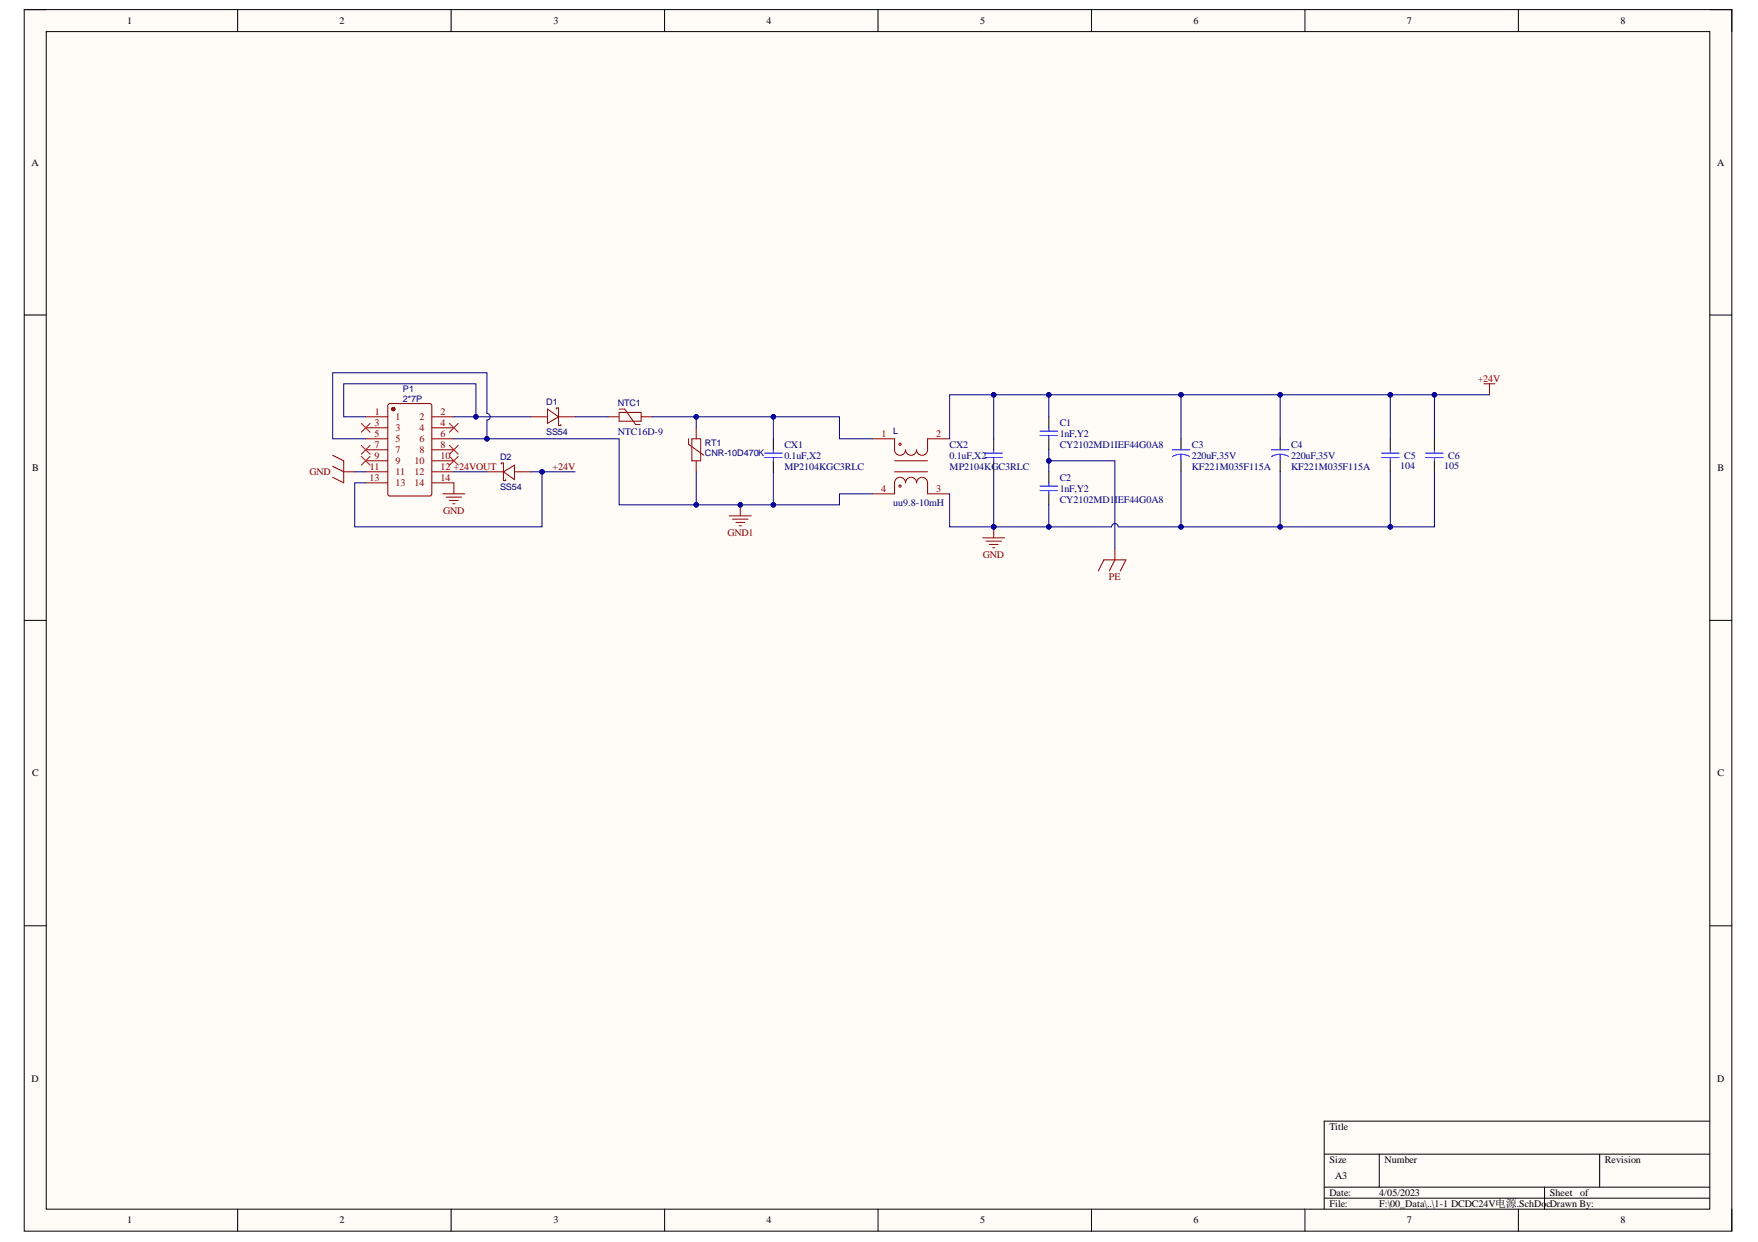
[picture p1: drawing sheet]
<svg xmlns="http://www.w3.org/2000/svg" width="297mm" height="210mm" viewBox="0 0 297 210" stroke-linecap="round" stroke-linejoin="round" font-family="sans-serif">
<defs><g id="words">
<g font-size="1.7">
<text x="21.5" y="4.1">1</text>
<text x="57.3" y="4.1">2</text>
<text x="93.5" y="4.1">3</text>
<text x="129.5" y="4.1">4</text>
<text x="165.6" y="4.1">5</text>
<text x="201.6" y="4.1">6</text>
<text x="237.7" y="4.1">7</text>
<text x="273.8" y="4.1">8</text>
<text x="5.3" y="28">A</text>
<text x="290.1" y="28">A</text>
<text x="5.4" y="79.6">B</text>
<text x="290.2" y="79.6">B</text>
<text x="5.4" y="131.2">C</text>
<text x="290.2" y="131.2">C</text>
<text x="5.3" y="182.8">D</text>
<text x="290.1" y="182.8">D</text>
<text x="224.7" y="190.9">Title</text>
<text x="224.7" y="196.5">Size</text>
<text x="234" y="196.5">Number</text>
<text x="271.2" y="196.5">Revision</text>
<text x="224.7" y="202.1">Date:</text>
<text x="224.7" y="203.9">File:</text>
<text x="225.6" y="199.3">A3</text>
<text x="233" y="202.1">4/05/2023</text>
<text x="233" y="203.9">F:\00_Data\..\1-1 DCDC24V电源.SchDocDrawn By:</text>
<text x="261.9" y="202.1">Sheet</text>
<text x="267" y="202.1">of</text>
<text x="21.5" y="206.7">1</text>
<text x="57.3" y="206.7">2</text>
<text x="93.5" y="206.7">3</text>
<text x="129.5" y="206.7">4</text>
<text x="165.6" y="206.7">5</text>
<text x="201.6" y="206.7">6</text>
<text x="237.7" y="206.7">7</text>
<text x="273.8" y="206.7">8</text>
</g>
<g font-size="1.7" fill="#800000">
<text x="249.7" y="64.5">+24V</text>
<text x="52.3" y="80.3">GND</text>
<text x="93.4" y="79.4">+24V</text>
<text x="74.9" y="86.8">GND</text>
<text x="122.9" y="90.5">GND1</text>
<text x="166" y="94.2">GND</text>
<text x="187.4" y="98">PE</text>
</g>
<g font-size="1.7" fill="#800">
<text x="63.3" y="71.9">3</text>
<text x="63.4" y="70.1">1</text>
<text x="66.8" y="71">1</text>
<text x="70.9" y="71">2</text>
<text x="74.4" y="70.1">2</text>
<text x="74.4" y="71.9">4</text>
<text x="63.3" y="73.8">5</text>
<text x="63.3" y="75.6">7</text>
<text x="63.3" y="77.5">9</text>
<text x="66.8" y="72.8">3</text>
<text x="66.8" y="74.7">5</text>
<text x="66.8" y="76.6">7</text>
<text x="70.9" y="72.8">4</text>
<text x="70.9" y="74.7">6</text>
<text x="70.9" y="76.6">8</text>
<text x="74.4" y="73.8">6</text>
<text x="74.4" y="75.6">8</text>
<text x="74.4" y="77.5">10</text>
<text x="149" y="73.8">1</text>
<text x="158.2" y="73.8">2</text>
<text x="62.4" y="81.2">13</text>
<text x="62.5" y="79.4">11</text>
<text x="66.8" y="78.4">9</text>
<text x="66.8" y="80.3">11</text>
<text x="66.8" y="82.1">13</text>
<text x="70" y="78.4">10</text>
<text x="70" y="80.3">12</text>
<text x="70" y="82.1">14</text>
<text x="74.4" y="79.4">12 +24VOUT</text>
<text x="74.4" y="81.2">14</text>
<text x="148.9" y="83.1">4</text>
<text x="158.2" y="83.1">3</text>
</g>
<g font-size="1.7" fill="#000080">
<text x="179.1" y="71.9">C1</text>
<text x="104.4" y="73.4">NTC16D-9</text>
<text x="132.5" y="75.6">CX1</text>
<text x="132.5" y="77.5">0.1uF,X2</text>
<text x="160.5" y="75.6">CX2</text>
<text x="160.5" y="77.5">0.1uF,X2</text>
<text x="179.1" y="75.6">CY2102MD1IEF44G0A8</text>
<text x="179.1" y="73.8">1nF,Y2</text>
<text x="201.4" y="75.6">C3</text>
<text x="201.4" y="77.5">220uF,35V</text>
<text x="218.1" y="75.6">C4</text>
<text x="218.1" y="77.5">220uF,35V</text>
<text x="237.3" y="77.6">C5</text>
<text x="244.7" y="77.6">C6</text>
<text x="132.5" y="79.4">MP2104KGC3RLC</text>
<text x="160.5" y="79.4">MP2104KGC3RLC</text>
<text x="179.1" y="81.2">C2</text>
<text x="179.1" y="83.1">1nF,Y2</text>
<text x="201.4" y="79.4">KF221M035F115A</text>
<text x="218.1" y="79.4">KF221M035F115A</text>
<text x="236.6" y="79.2">104</text>
<text x="244" y="79.2">105</text>
<text x="150.9" y="85.5">uu9.8-10mH</text>
<text x="179.1" y="84.9">CY2102MD1IEF44G0A8</text>
</g>
<g font-size="1.5" fill="#000080">
<text x="68.1" y="66.3">P1</text>
<text x="68.1" y="67.9">2*7P</text>
<text x="92.3" y="68.5">D1</text>
<text x="104.4" y="68.6">NTC1</text>
<text x="84.5" y="77.8">D2</text>
<text x="92.3" y="73.4">SS54</text>
<text x="119.1" y="75.3">RT1</text>
<text x="119.1" y="77">CNR-10D470K</text>
<text x="150.9" y="73.3">L</text>
<text x="84.5" y="82.7">SS54</text>
</g>
</g></defs>
<path d="M4.1 1.6h288.5v206.5h-288.5z" fill-rule="evenodd" fill="#fffcf8"/>
<path d="M4.1 1.6h288.5v206.5h-288.5z" fill="none" stroke="#000" stroke-width=".17"/>
<path d="M7.8 5.3h281.1v199.1h-281.1z" fill-rule="evenodd" fill="#fffcf8"/>
<g fill="none" stroke="#000" stroke-width=".17">
<path d="M4.1 1.6h3.7M7.8 5.3h281.1v199.1h-281.1zM40.2 1.6v3.7M76.2 1.6v3.7M112.3 1.6v3.7M148.4 1.6v3.7M184.4 1.6v3.7M220.5 1.6v3.7M256.6 1.6v3.7M288.9 1.6h3.7v3.7M4.1 53.2h3.7M288.9 53.2h3.7"/>
<path d="M130.7 74.2v1.8M130.7 77.9v1.8M167.9 74.2v1.8M167.9 77.9v1.8M177.2 70.4v1.9M177.2 74.2v1.8M177.2 79.7v1.9M177.2 83.5v1.8M4.1 104.8h3.7M288.9 104.8h3.7M4.1 156.5h3.7M288.9 156.5h3.7"/>
<path d="M223.7 195.1h65.2M233 195.1v5.5M270.3 195.1v5.5M288.9 189.5h-65.2v14.9M40.2 204.4v3.7M76.2 204.4v3.7M112.3 204.4v3.7M148.4 204.4v3.7M184.4 204.4v3.7M220.5 204.4v3.7M223.7 200.6h65.2M223.7 202.5h65.2"/>
<path d="M256.6 204.4v3.7M261 200.6v3.8M292.6 204.4v3.7"/>
</g>
<g fill="none" stroke="#800" stroke-width=".17">
<path d="M82.3 79.7h2.8M84.7 78.4v-.1h.4v2.9h.3v-.2M85.1 79.7l1.8-1.1v2.4zM86.9 79.7h2.8M147.4 74.2h3.7v1.8a.93 .93 0 0 0 1 .9 .93 .93 0 0 0 .9-.9 .93 .93 0 0 0 .9 .9 .93 .93 0 0 0 1-.9 .93 .93 0 0 0 .9 .9 .93 .93 0 0 0 .9-.9v-1.8h3.8M151.1 77.9h5.6M151.1 79.7h5.6M147.4 83.5h3.7v-1.9a.93 .93 0 0 1 1-.9 .93 .93 0 0 1 .9 .9 .93 .93 0 0 1 .9-.9 .93 .93 0 0 1 1 .9 .93 .93 0 0 1 .9-.9 .93 .93 0 0 1 .9 .9v1.9h3.8"/>
<circle cx="152.1" cy="75.1" r=".19"/>
<circle cx="152.1" cy="82.2" r=".19"/>
</g>
<g fill="none" stroke="#00f" stroke-width=".17">
<path d="M129.2 76.6h3M129.2 77.3h3M130.7 76v.6M130.7 77.3v.6M166.4 76.6h3M166.4 77.3h3M167.9 76v.6M167.9 77.3v.6M175.7 72.9h3M175.7 73.6h3M177.2 72.3v.6M177.2 73.6v.6"/>
<path d="M175.7 82.2h3M175.7 82.9h3M177.2 81.6v.6M177.2 82.9v.6"/>
</g>
<path d="M185.6 96.5l.9-1.9h3.7l-.9 1.9M188.4 92.8v1.8l-1 1.9" fill="none" stroke="#800000" stroke-width=".17"/>
<circle cx="66.4" cy="69.1" r=".28" fill="#800"/>
<g fill="none" stroke="#800" stroke-width=".17">
<path d="M65.7 68.3l6.9-.1 .3 .2 .1 15.1-.2 .3h-6.9l-.3-.2-.1-15z"/>
<circle cx="66.4" cy="69.1" r=".28"/>
</g>
<circle cx="66.4" cy="69.1" r=".28" fill="#800"/>
<g fill="none" stroke="#800" stroke-width=".17">
<path d="M61.8 70.4h3.7M61.8 72.3h3.7M61.8 74.2h3.7M61.8 76h3.7M61.8 77.9h3.7M61.8 79.7h3.7M73 70.4h3.7M73 72.3h3.7M73 74.2h3.7M73 76h3.7M73 77.9h3.7M73 79.7h3.7"/>
<path d="M89.7 70.4h2.8M92.5 69.1l1.9 1.3-1.9 1.2zM94 69.1v-.1h.4v2.9h.3v-.2M94.4 70.4h2.8M102.7 70.4h1.9M104.6 69.1h.9l1.9 2.6h.7M108.3 70.4h1.9M116.3 74.2v.9l2.6 1.8M117.6 72.3v1.9M117.6 77.9v1.8M61.8 81.6h3.7M73 81.6h3.7"/>
<circle cx="66.4" cy="69.1" r=".28"/>
</g>
<path d="M61.1 71.6l1.4 1.4M61.1 75.3l1.4 1.5M61.1 77.1l1.4 1.5M62.5 71.6l-1.4 1.4M62.5 75.3l-1.4 1.5M62.5 77.1l-1.4 1.5M75.9 71.6l1.5 1.4M75.9 75.3l1.5 1.5M75.9 77.1l1.5 1.5M77.4 71.6l-1.5 1.4M77.4 75.3l-1.5 1.5M77.4 77.1l-1.5 1.5" fill="none" stroke="#f00" stroke-width=".17"/>
<path d="M56.2 76.9l1.9 1v3.7l-1.9-.9M56.2 78.8l1.9 .9h1.8M74.8 83.5h3.8M75.4 84h2.6M75.9 84.6h1.5M76.5 85.1h.4M76.7 81.6v1.9M123.2 87.2h3.7M123.8 87.7h2.6M124.3 88.3h1.5M124.9 88.9h.4M125.1 85.3v1.9" fill="none" stroke="#800000" stroke-width=".17"/>
<path d="M104.6 69.7h3.7v1.5h-3.7zM116.9 74.2h1.5v3.7h-1.5z" fill="none" stroke="#a00000" stroke-width=".17"/>
<circle cx="125.1" cy="85.3" r=".37" fill="#000080"/>
<circle cx="125.1" cy="85.3" r=".37" fill="none" stroke="#000080" stroke-width=".17"/>
<path d="M166 90.9h3.8M166.6 91.5h2.6M167.2 92h1.4M167.7 92.6h.4M167.9 89v1.9" fill="none" stroke="#800000" stroke-width=".17"/>
<circle cx="167.9" cy="89" r=".37" fill="#000080"/>
<g fill="none" stroke="#000080" stroke-width=".17">
<path d="M177.2 66.7v3.7"/>
<circle cx="167.9" cy="89" r=".37"/>
</g>
<path d="M199.5 74.2v1.8M199.5 77.9v1.8M216.3 74.2v1.8M216.3 77.9v1.8M234.9 74.2v1.8M234.9 77.9v1.8M242.4 74.2v1.8M242.4 77.9v1.8" fill="none" stroke="#000" stroke-width=".17"/>
<g fill="none" stroke="#00f" stroke-width=".17">
<path d="M198.1 76h2.9M199.5 76.8l.8 .1 .7 .2M199.5 76.8l-.7 .1-.7 .2M199.5 76.8v1.1M214.8 76h3M216.3 76.8l.7 .1 .7 .2M216.3 76.8l-.7 .1-.7 .2M216.3 76.8v1.1M233.4 76.6h3M233.4 77.3h3M234.9 76v.6M234.9 77.3v.6"/>
<path d="M240.9 76.6h2.9M240.9 77.3h2.9M242.4 76v.6M242.4 77.3v.6"/>
</g>
<path d="M250.7 64.9h1.9M251.7 64.9v1.8" fill="none" stroke="#800000" stroke-width=".17"/>
<circle cx="177.2" cy="66.7" r=".37" fill="#000080"/>
<g fill="none" stroke="#000080" stroke-width=".17">
<path d="M167.9 66.7v7.5"/>
<circle cx="177.2" cy="66.7" r=".37"/>
</g>
<circle cx="167.9" cy="66.7" r=".37" fill="#000080"/>
<g fill="none" stroke="#000080" stroke-width=".17">
<path d="M167.9 79.7v9.3"/>
<circle cx="167.9" cy="66.7" r=".37"/>
</g>
<circle cx="167.9" cy="89" r=".37" fill="#000080"/>
<g fill="none" stroke="#000080" stroke-width=".17">
<path d="M177.2 77.9h11.2v14.9"/>
<circle cx="167.9" cy="89" r=".37"/>
</g>
<circle cx="177.2" cy="77.9" r=".38" fill="#000080"/>
<g fill="none" stroke="#000080" stroke-width=".17">
<path d="M61.8 70.4h-3.7v-5.5h22.3v5.5h-3.7"/>
<circle cx="177.2" cy="77.9" r=".38"/>
</g>
<circle cx="80.4" cy="70.4" r=".37" fill="#000080"/>
<g fill="none" stroke="#000080" stroke-width=".17">
<path d="M80.4 70.4h9.3"/>
<circle cx="80.4" cy="70.4" r=".37"/>
</g>
<circle cx="80.4" cy="70.4" r=".37" fill="#000080"/>
<g fill="none" stroke="#000080" stroke-width=".17">
<path d="M61.8 74.2h-5.6v-11.2h26.1v6.9a.56 .56 0 0 1 .5 .5 .56 .56 0 0 1-.5 .6v3.2"/>
<circle cx="80.4" cy="70.4" r=".37"/>
</g>
<circle cx="82.3" cy="74.2" r=".37" fill="#000080"/>
<g fill="none" stroke="#000080" stroke-width=".17">
<path d="M59.9 79.7h1.9M76.7 79.7h5.6M89.7 79.7h1.9v9.3h-31.7v-7.4h1.9"/>
<circle cx="82.3" cy="74.2" r=".37"/>
</g>
<circle cx="91.6" cy="79.7" r=".37" fill="#000080"/>
<g fill="none" stroke="#000080" stroke-width=".17">
<path d="M91.6 79.7h5.6"/>
<circle cx="91.6" cy="79.7" r=".37"/>
</g>
<circle cx="91.6" cy="79.7" r=".37" fill="#000080"/>
<g fill="none" stroke="#000080" stroke-width=".17">
<path d="M97.2 70.4h5.5M130.7 70.4v3.8"/>
<circle cx="91.6" cy="79.7" r=".37"/>
</g>
<circle cx="130.7" cy="70.4" r=".37" fill="#000080"/>
<g fill="none" stroke="#000080" stroke-width=".17">
<path d="M117.6 70.4v1.9"/>
<circle cx="130.7" cy="70.4" r=".37"/>
</g>
<circle cx="117.6" cy="70.4" r=".37" fill="#000080"/>
<g fill="none" stroke="#000080" stroke-width=".17">
<path d="M117.6 79.7v5.6h13.1v-5.6"/>
<circle cx="117.6" cy="70.4" r=".37"/>
</g>
<circle cx="117.6" cy="85.3" r=".37" fill="#000080"/>
<circle cx="117.6" cy="85.3" r=".37" fill="none" stroke="#000080" stroke-width=".17"/>
<circle cx="125.1" cy="85.3" r=".37" fill="#000080"/>
<circle cx="125.1" cy="85.3" r=".37" fill="none" stroke="#000080" stroke-width=".17"/>
<circle cx="130.7" cy="85.3" r=".37" fill="#000080"/>
<g fill="none" stroke="#000080" stroke-width=".17">
<path d="M147.4 83.5h-5.6v1.8h-11.1"/>
<circle cx="130.7" cy="85.3" r=".37"/>
</g>
<circle cx="130.7" cy="85.3" r=".37" fill="#000080"/>
<g fill="none" stroke="#000080" stroke-width=".17">
<path d="M199.5 79.7v9.3"/>
<circle cx="130.7" cy="85.3" r=".37"/>
</g>
<circle cx="199.5" cy="89" r=".37" fill="#000080"/>
<g fill="none" stroke="#000080" stroke-width=".17">
<path d="M216.3 79.7v9.3"/>
<circle cx="199.5" cy="89" r=".37"/>
</g>
<circle cx="216.3" cy="89" r=".37" fill="#000080"/>
<g fill="none" stroke="#000080" stroke-width=".17">
<path d="M234.9 79.7v9.3"/>
<circle cx="216.3" cy="89" r=".37"/>
</g>
<circle cx="234.9" cy="89" r=".37" fill="#000080"/>
<g fill="none" stroke="#000080" stroke-width=".17">
<path d="M242.4 66.7v7.5"/>
<circle cx="234.9" cy="89" r=".37"/>
</g>
<circle cx="242.4" cy="66.7" r=".37" fill="#000080"/>
<g fill="none" stroke="#000080" stroke-width=".17">
<path d="M234.9 66.7v7.5"/>
<circle cx="242.4" cy="66.7" r=".37"/>
</g>
<circle cx="234.9" cy="66.7" r=".37" fill="#000080"/>
<g fill="none" stroke="#000080" stroke-width=".17">
<path d="M216.3 66.7v7.5"/>
<circle cx="234.9" cy="66.7" r=".37"/>
</g>
<circle cx="216.3" cy="66.7" r=".37" fill="#000080"/>
<g fill="none" stroke="#000080" stroke-width=".17">
<path d="M199.5 66.7v7.5"/>
<circle cx="216.3" cy="66.7" r=".37"/>
</g>
<circle cx="199.5" cy="66.7" r=".37" fill="#000080"/>
<g fill="none" stroke="#000080" stroke-width=".17">
<path d="M76.7 74.2h27.9v11.1h13"/>
<circle cx="199.5" cy="66.7" r=".37"/>
</g>
<circle cx="82.3" cy="74.2" r=".37" fill="#000080"/>
<circle cx="82.3" cy="74.2" r=".37" fill="none" stroke="#000080" stroke-width=".17"/>
<circle cx="117.6" cy="85.3" r=".37" fill="#000080"/>
<g fill="none" stroke="#000080" stroke-width=".17">
<path d="M110.2 70.4h31.6v3.8h5.6"/>
<circle cx="117.6" cy="85.3" r=".37"/>
</g>
<circle cx="117.6" cy="70.4" r=".37" fill="#000080"/>
<circle cx="117.6" cy="70.4" r=".37" fill="none" stroke="#000080" stroke-width=".17"/>
<circle cx="130.7" cy="70.4" r=".37" fill="#000080"/>
<g fill="none" stroke="#000080" stroke-width=".17">
<path d="M160.5 83.5v5.5h16.7v-3.7"/>
<circle cx="130.7" cy="70.4" r=".37"/>
</g>
<circle cx="167.9" cy="89" r=".37" fill="#000080"/>
<circle cx="167.9" cy="89" r=".37" fill="none" stroke="#000080" stroke-width=".17"/>
<circle cx="177.2" cy="89" r=".37" fill="#000080"/>
<g fill="none" stroke="#000080" stroke-width=".17">
<path d="M251.7 66.7h-91.2v7.5"/>
<circle cx="177.2" cy="89" r=".37"/>
</g>
<circle cx="167.9" cy="66.7" r=".37" fill="#000080"/>
<circle cx="167.9" cy="66.7" r=".37" fill="none" stroke="#000080" stroke-width=".17"/>
<circle cx="177.2" cy="66.7" r=".37" fill="#000080"/>
<circle cx="177.2" cy="66.7" r=".37" fill="none" stroke="#000080" stroke-width=".17"/>
<circle cx="199.5" cy="66.7" r=".37" fill="#000080"/>
<circle cx="199.5" cy="66.7" r=".37" fill="none" stroke="#000080" stroke-width=".17"/>
<circle cx="216.3" cy="66.7" r=".37" fill="#000080"/>
<circle cx="216.3" cy="66.7" r=".37" fill="none" stroke="#000080" stroke-width=".17"/>
<circle cx="234.9" cy="66.7" r=".37" fill="#000080"/>
<circle cx="234.9" cy="66.7" r=".37" fill="none" stroke="#000080" stroke-width=".17"/>
<circle cx="242.4" cy="66.7" r=".37" fill="#000080"/>
<g fill="none" stroke="#000080" stroke-width=".17">
<path d="M242.4 79.7v9.3h-53.5a.56 .56 0 0 0-.5-.5 .56 .56 0 0 0-.6 .5h-10.6"/>
<circle cx="242.4" cy="66.7" r=".37"/>
</g>
<circle cx="234.9" cy="89" r=".37" fill="#000080"/>
<circle cx="234.9" cy="89" r=".37" fill="none" stroke="#000080" stroke-width=".17"/>
<circle cx="216.3" cy="89" r=".37" fill="#000080"/>
<circle cx="216.3" cy="89" r=".37" fill="none" stroke="#000080" stroke-width=".17"/>
<circle cx="199.5" cy="89" r=".37" fill="#000080"/>
<circle cx="199.5" cy="89" r=".37" fill="none" stroke="#000080" stroke-width=".17"/>
<circle cx="177.2" cy="89" r=".37" fill="#000080"/>
<g fill="none" stroke="#000080" stroke-width=".17">
<path d="M177.2 76v3.7"/>
<circle cx="177.2" cy="89" r=".37"/>
</g>
<circle cx="177.2" cy="77.9" r=".38" fill="#000080"/>
<circle cx="177.2" cy="77.9" r=".38" fill="none" stroke="#000080" stroke-width=".17"/>
<use href="#words"/>
</svg>
